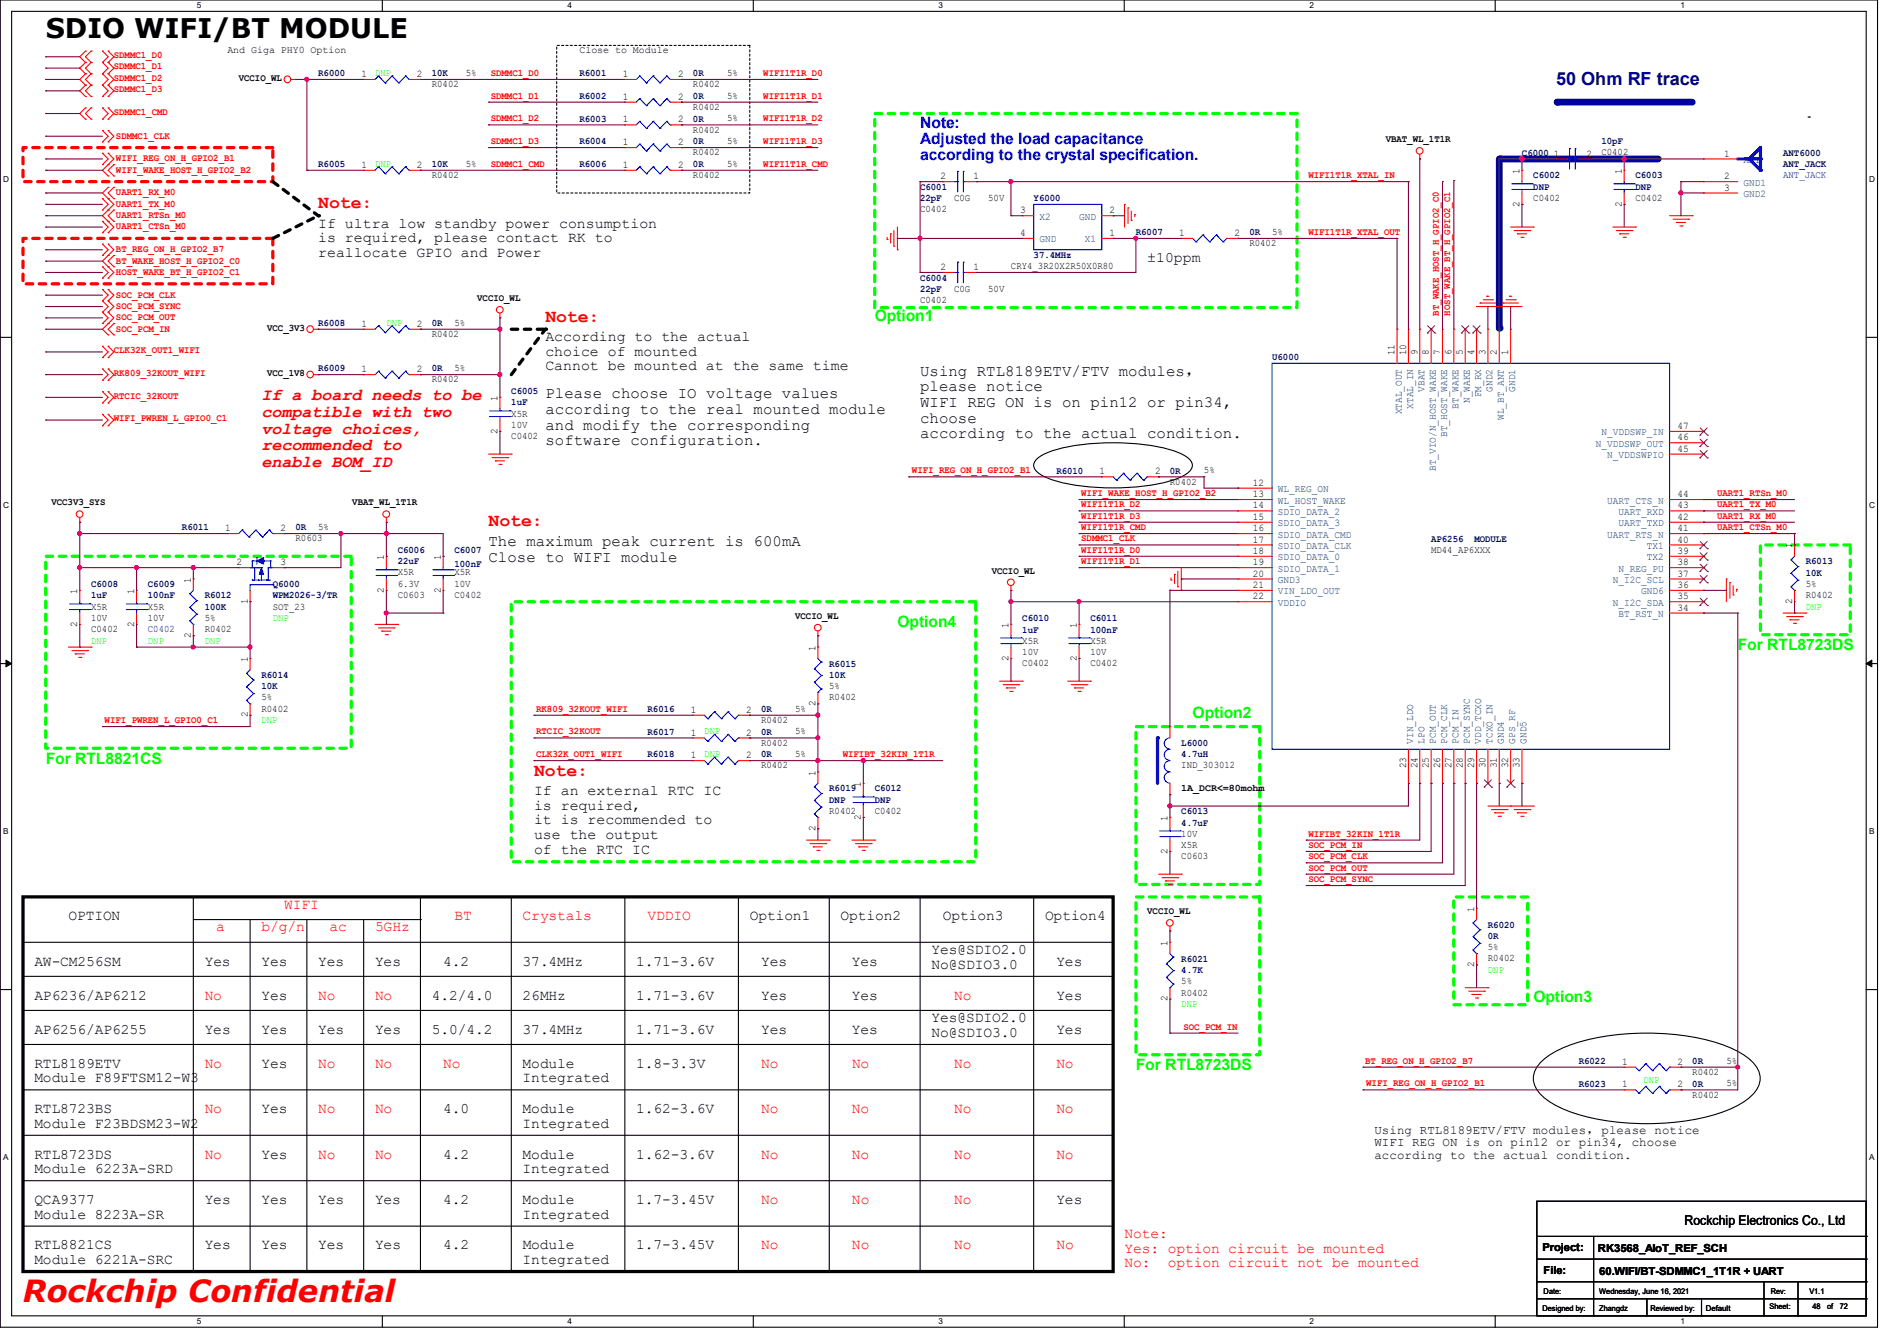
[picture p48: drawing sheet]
<svg xmlns="http://www.w3.org/2000/svg" width="297mm" height="210mm" viewBox="0 0 297 210" stroke-linecap="round" stroke-linejoin="round" font-family="sans-serif">
<defs><g id="words">
<text font-size="4.8" fill="#f00" x="3.6" y="204">Rockchip Confidential</text>
<text font-size="4.2" x="7.2" y="6">SDIO WIFI/BT MODULE</text>
<text font-size="2.8" fill="#000080" x="243.6" y="13.3">50 Ohm RF trace</text>
<g font-size="2.8" fill="#f00">
<text x="49.8" y="32.6">Note:</text>
<text x="85.4" y="50.4">Note:</text>
<text x="76.5" y="82.4">Note:</text>
<text x="83.6" y="121.5">Note:</text>
</g>
<g font-size="2.6" fill="#f00">
<text x="40.9" y="62.7">If a board needs to be</text>
<text x="40.9" y="65.3">compatible with two</text>
<text x="40.9" y="67.9">voltage choices,</text>
<text x="40.9" y="70.5">recommended to</text>
<text x="40.9" y="73.2">enable BOM_ID</text>
</g>
<g font-size="2.5" fill="#00f">
<text x="144.1" y="20">Note:</text>
<text x="144.1" y="22.6">Adjusted the load capacitance</text>
<text x="144.1" y="25.1">according to the crystal specification.</text>
</g>
<g font-size="2.5" fill="#0f0">
<text x="136.9" y="50.2">Option1</text>
<text x="140.5" y="98.3">Option4</text>
<text x="272.1" y="101.8">For RTL8723DS</text>
<text x="186.7" y="112.5">Option2</text>
<text x="7.2" y="119.6">For RTL8821CS</text>
<text x="240.1" y="156.9">Option3</text>
<text x="177.8" y="167.6">For RTL8723DS</text>
</g>
<g font-size="2.5">
<text x="144.1" y="58.8">Using RTL8189ETV/FTV modules，</text>
<text x="85.4" y="62.4">Please choose IO voltage values</text>
<text x="85.4" y="64.9">according to the real mounted module</text>
<text x="144.1" y="61.3">please notice</text>
<text x="144.1" y="63.8">WIFI REG ON is on pin12 or pin34,</text>
<text x="85.4" y="67.3">and modify the corresponding</text>
<text x="85.4" y="69.8">software configuration.</text>
<text x="144.1" y="66.2">choose</text>
<text x="144.1" y="68.7">according to the actual condition.</text>
<text x="76.5" y="85.5">The maximum peak current is 600mA</text>
<text x="76.5" y="88">Close to WIFI module</text>
</g>
<g font-size="2.3">
<text x="49.8" y="35.6">If ultra low standby power consumption</text>
<text x="49.8" y="37.9">is required, please contact RK to</text>
<text x="49.8" y="40.2">reallocate GPIO and Power</text>
<text x="179.6" y="41">±10ppm</text>
<text x="85.4" y="53.4">According to the actual</text>
<text x="85.4" y="55.7">choice of mounted</text>
<text x="85.4" y="58">Cannot be mounted at the same time</text>
<text x="83.6" y="124.5">If an external RTC IC</text>
<text x="83.6" y="126.8">is required,</text>
<text x="83.6" y="129.1">it is recommended to</text>
<text x="83.6" y="131.4">use the output</text>
<text x="83.6" y="133.7">of the RTC IC</text>
<text x="10.7" y="144.1">OPTION</text>
<text x="117.4" y="144.1">Option1</text>
<text x="131.6" y="144.1">Option2</text>
<text x="145.8" y="149.4">Yes@SDIO2.0</text>
<text x="147.6" y="144.1">Option3</text>
<text x="163.6" y="144.1">Option4</text>
<text x="5.4" y="151.2">AW-CM256SM</text>
<text x="32.1" y="151.2">Yes</text>
<text x="40.9" y="151.2">Yes</text>
<text x="49.8" y="151.2">Yes</text>
<text x="58.7" y="151.2">Yes</text>
<text x="69.4" y="151.2">4.2</text>
<text x="81.8" y="151.2">37.4MHz</text>
<text x="99.6" y="151.2">1.71-3.6V</text>
<text x="119.2" y="151.2">Yes</text>
<text x="133.4" y="151.2">Yes</text>
<text x="145.8" y="151.7">No@SDIO3.0</text>
<text x="165.4" y="151.2">Yes</text>
<text x="5.4" y="161.9">AP6256/AP6255</text>
<text x="5.4" y="156.5">AP6236/AP6212</text>
<text x="32" y="161.9">Yes</text>
<text x="40.9" y="156.5">Yes</text>
<text x="40.9" y="161.9">Yes</text>
<text x="49.8" y="161.9">Yes</text>
<text x="58.7" y="161.9">Yes</text>
<text x="67.6" y="156.5">4.2/4.0</text>
<text x="67.6" y="161.9">5.0/4.2</text>
<text x="81.8" y="156.5">26MHz</text>
<text x="81.8" y="161.9">37.4MHz</text>
<text x="99.6" y="156.5">1.71-3.6V</text>
<text x="99.6" y="161.9">1.71-3.6V</text>
<text x="119.2" y="156.5">Yes</text>
<text x="119.2" y="161.9">Yes</text>
<text x="133.4" y="156.5">Yes</text>
<text x="133.4" y="161.9">Yes</text>
<text x="145.8" y="160.1">Yes@SDIO2.0</text>
<text x="165.4" y="156.5">Yes</text>
<text x="165.4" y="161.9">Yes</text>
<text x="5.4" y="167.2">RTL8189ETV</text>
<text x="40.9" y="167.2">Yes</text>
<text x="81.8" y="167.2">Module</text>
<text x="99.6" y="167.2">1.8-3.3V</text>
<text x="145.8" y="162.4">No@SDIO3.0</text>
<text x="5.4" y="169.5">Module F89FTSM12-W3</text>
<text x="81.8" y="169.5">Integrated</text>
<text x="5.4" y="174.3">RTL8723BS</text>
<text x="5.4" y="176.6">Module F23BDSM23-W2</text>
<text x="40.9" y="174.3">Yes</text>
<text x="69.4" y="174.3">4.0</text>
<text x="81.8" y="174.3">Module</text>
<text x="81.8" y="176.6">Integrated</text>
<text x="99.6" y="174.3">1.62-3.6V</text>
<text x="5.4" y="181.4">RTL8723DS</text>
<text x="5.4" y="183.7">Module 6223A-SRD</text>
<text x="40.9" y="181.4">Yes</text>
<text x="69.4" y="181.4">4.2</text>
<text x="81.8" y="181.4">Module</text>
<text x="81.8" y="183.7">Integrated</text>
<text x="99.6" y="181.4">1.62-3.6V</text>
<text x="5.4" y="188.6">QCA9377</text>
<text x="5.4" y="190.8">Module 8223A-SR</text>
<text x="32" y="188.6">Yes</text>
<text x="40.9" y="188.6">Yes</text>
<text x="49.8" y="188.6">Yes</text>
<text x="58.7" y="188.6">Yes</text>
<text x="69.4" y="188.6">4.2</text>
<text x="81.8" y="188.6">Module</text>
<text x="81.8" y="190.8">Integrated</text>
<text x="99.6" y="188.6">1.7-3.45V</text>
<text x="165.4" y="188.6">Yes</text>
<text x="5.4" y="195.7">RTL8821CS</text>
<text x="5.4" y="198">Module 6221A-SRC</text>
<text x="32" y="195.7">Yes</text>
<text x="40.9" y="195.7">Yes</text>
<text x="49.8" y="195.7">Yes</text>
<text x="58.7" y="195.7">Yes</text>
<text x="69.4" y="195.7">4.2</text>
<text x="81.8" y="198">Integrated</text>
<text x="81.8" y="195.7">Module</text>
<text x="99.6" y="195.7">1.7-3.45V</text>
</g>
<g font-size="2.3" fill="#f00">
<text x="44.5" y="142.3">WIFI</text>
<text x="33.8" y="145.9">a</text>
<text x="40.9" y="145.9">b/g/n</text>
<text x="51.6" y="145.9">ac</text>
<text x="58.7" y="145.9">5GHz</text>
<text x="71.2" y="144.1">BT</text>
<text x="81.8" y="144.1">Crystals</text>
<text x="101.4" y="144.1">VDDIO</text>
<text x="32" y="156.5">No</text>
<text x="49.8" y="156.5">No</text>
<text x="58.7" y="156.5">No</text>
<text x="149.4" y="156.5">No</text>
<text x="32" y="167.2">No</text>
<text x="49.8" y="167.2">No</text>
<text x="58.7" y="167.2">No</text>
<text x="69.4" y="167.2">No</text>
<text x="119.2" y="167.2">No</text>
<text x="133.4" y="167.2">No</text>
<text x="149.4" y="167.2">No</text>
<text x="165.4" y="167.2">No</text>
<text x="32" y="174.3">No</text>
<text x="49.8" y="174.3">No</text>
<text x="58.7" y="174.3">No</text>
<text x="119.2" y="174.3">No</text>
<text x="133.4" y="174.3">No</text>
<text x="149.4" y="174.3">No</text>
<text x="165.4" y="174.3">No</text>
<text x="32" y="181.4">No</text>
<text x="49.8" y="181.4">No</text>
<text x="58.7" y="181.4">No</text>
<text x="119.2" y="181.4">No</text>
<text x="133.4" y="181.4">No</text>
<text x="149.4" y="181.4">No</text>
<text x="165.4" y="181.4">No</text>
<text x="119.2" y="188.6">No</text>
<text x="133.4" y="188.6">No</text>
<text x="149.4" y="188.6">No</text>
<text x="119.2" y="195.7">No</text>
<text x="133.4" y="195.7">No</text>
<text x="149.4" y="195.7">No</text>
<text x="165.4" y="195.7">No</text>
<text x="176.1" y="193.9">Note:</text>
<text x="176.1" y="196.2">Yes: option circuit be mounted</text>
<text x="176.1" y="198.5">No:</text>
<text x="182.8" y="198.5">option circuit not be mounted</text>
</g>
<text font-size="2.1" x="263.7" y="191.9">Rockchip Electronics Co., Ltd</text>
<g font-size="1.9">
<text x="215.2" y="177.5">Using RTL8189ETV/FTV modules，please notice</text>
<text x="215.2" y="179.5">WIFI REG ON is on pin12 or pin34, choose</text>
<text x="215.2" y="181.4">according to the actual condition.</text>
</g>
<g font-size="1.7">
<text x="241.5" y="196">Project:</text>
<text x="250.2" y="196.1">RK3568_AIoT_REF_SCH</text>
<text x="241.7" y="199.5">File:</text>
<text x="250.4" y="199.7">60.WIFI/BT-SDMMC1_1T1R + UART</text>
</g>
<g font-size="1.6" fill="#f00">
<text x="17.8" y="9.1">SDMMC1_D0</text>
<text x="17.8" y="10.9">SDMMC1_D1</text>
<text x="76.8" y="11.9">SDMMC1_D0</text>
<text x="119.5" y="11.9">WIFI1T1R_D0</text>
<text x="17.8" y="18">SDMMC1_CMD</text>
<text x="17.8" y="12.7">SDMMC1_D2</text>
<text x="17.8" y="14.4">SDMMC1_D3</text>
<text x="76.8" y="15.5">SDMMC1_D1</text>
<text x="119.5" y="15.5">WIFI1T1R_D1</text>
<text x="18.2" y="21.7">SDMMC1_CLK</text>
<text x="76.8" y="22.6">SDMMC1_D3</text>
<text x="76.8" y="19">SDMMC1_D2</text>
<text x="119.5" y="22.6">WIFI1T1R_D3</text>
<text x="119.5" y="19">WIFI1T1R_D2</text>
<text x="18.2" y="25.3">WIFI_REG_ON_H_GPIO2_B1</text>
<text x="18.2" y="27.1">WIFI_WAKE_HOST_H_GPIO2_B2</text>
<text x="76.8" y="26.1">SDMMC1_CMD</text>
<text x="119.5" y="26.1">WIFI1T1R_CMD</text>
<text x="204.8" y="27.9">WIFI1T1R_XTAL_IN</text>
<text x="18.2" y="30.6">UART1_RX_M0</text>
<text x="18.2" y="32.4">UART1_TX_M0</text>
<text x="18.2" y="34.2">UART1_RTSn_M0</text>
<text x="18.2" y="35.9">UART1_CTSn_M0</text>
<text x="18.2" y="41.3">BT_WAKE_HOST_H_GPIO2_C0</text>
<text x="18.2" y="39.5">BT_REG_ON_H_GPIO2_B7</text>
<text x="204.8" y="36.8">WIFI1T1R_XTAL_OUT</text>
<text x="18.2" y="43.1">HOST_WAKE_BT_H_GPIO2_C1</text>
<text x="18.2" y="46.6">SOC_PCM_CLK</text>
<text x="18.2" y="48.4">SOC_PCM_SYNC</text>
<text x="18.2" y="50.2">SOC_PCM_OUT</text>
<text x="18.2" y="51.9">SOC_PCM_IN</text>
<text x="225.3" y="49.4" transform="rotate(-90 225.3 49.4)">BT_WAKE_HOST_H_GPIO2_C0</text>
<text x="227.1" y="49.4" transform="rotate(-90 227.1 49.4)">HOST_WAKE_BT_H_GPIO2_C1</text>
<text x="17.8" y="58.9">RK809_32KOUT_WIFI</text>
<text x="17.8" y="55.3">CLK32K_OUT1_WIFI</text>
<text x="17.8" y="66">WIFI_PWREN_L_GPIO0_C1</text>
<text x="17.8" y="62.4">RTCIC_32KOUT</text>
<text x="142.8" y="74.1">WIFI_REG_ON_H_GPIO2_B1</text>
<text x="169.3" y="77.7">WIFI_WAKE_HOST_H_GPIO2_B2</text>
<text x="268.9" y="77.7">UART1_RTSn_M0</text>
<text x="169.3" y="79.5">WIFI1T1R_D2</text>
<text x="169.3" y="83">WIFI1T1R_CMD</text>
<text x="169.3" y="81.2">WIFI1T1R_D3</text>
<text x="268.9" y="83">UART1_CTSn_M0</text>
<text x="268.9" y="79.5">UART1_TX_M0</text>
<text x="268.9" y="81.2">UART1_RX_M0</text>
<text x="169.3" y="84.8">SDMMC1_CLK</text>
<text x="169.3" y="88.3">WIFI1T1R_D1</text>
<text x="169.3" y="86.6">WIFI1T1R_D0</text>
<text x="16.4" y="113.2">WIFI_PWREN_L_GPIO0_C1</text>
<text x="83.9" y="111.5">RK809_32KOUT_WIFI</text>
<text x="83.9" y="118.6">CLK32K_OUT1_WIFI</text>
<text x="83.9" y="115">RTCIC_32KOUT</text>
<text x="132" y="118.6">WIFIBT_32KIN_1T1R</text>
<text x="204.8" y="131">WIFIBT_32KIN_1T1R</text>
<text x="204.8" y="132.8">SOC_PCM_IN</text>
<text x="204.8" y="134.6">SOC_PCM_CLK</text>
<text x="204.8" y="136.4">SOC_PCM_OUT</text>
<text x="204.8" y="138.1">SOC_PCM_SYNC</text>
<text x="185.3" y="161.2">SOC_PCM_IN</text>
<text x="213.7" y="166.6">BT_REG_ON_H_GPIO2_B7</text>
<text x="213.9" y="170.1">WIFI_REG_ON_H_GPIO2_B1</text>
</g>
<g font-size="1.6">
<text x="35.6" y="8.3">And Giga PHY0 Option</text>
<text x="72.9" y="11.9">5%</text>
<text x="90.7" y="8.3">Close to Module</text>
<text x="113.8" y="11.9">5%</text>
<text x="37.4" y="12.7">VCCIO_WL</text>
<text x="56.6" y="12.1">1</text>
<text x="65.3" y="12.1">2</text>
<text x="67.6" y="13.7">R0402</text>
<text x="97.5" y="12.1">1</text>
<text x="97.5" y="15.6">1</text>
<text x="106.2" y="12.1">2</text>
<text x="106.2" y="15.6">2</text>
<text x="108.5" y="13.7">R0402</text>
<text x="108.5" y="17.2">R0402</text>
<text x="113.8" y="15.5">5%</text>
<text x="97.5" y="22.7">1</text>
<text x="97.5" y="19.2">1</text>
<text x="106.2" y="22.7">2</text>
<text x="106.2" y="19.2">2</text>
<text x="108.5" y="20.8">R0402</text>
<text x="113.8" y="22.6">5%</text>
<text x="113.8" y="19">5%</text>
<text x="217" y="22.3">VBAT_WL_1T1R</text>
<text x="56.6" y="26.3">1</text>
<text x="65.3" y="26.3">2</text>
<text x="67.6" y="27.9">R0402</text>
<text x="72.9" y="26.1">5%</text>
<text x="97.5" y="26.3">1</text>
<text x="106.2" y="26.3">2</text>
<text x="108.5" y="24.3">R0402</text>
<text x="108.5" y="27.9">R0402</text>
<text x="113.8" y="26.1">5%</text>
<text x="147.3" y="28.1">2</text>
<text x="152.4" y="28.1">1</text>
<text x="237.9" y="27.2" transform="rotate(-90 237.9 27.2)">1</text>
<text x="243.3" y="24.5">1</text>
<text x="248.4" y="24.5">2</text>
<text x="250.7" y="24.3">C0402</text>
<text x="253.9" y="27.2" transform="rotate(-90 253.9 27.2)">1</text>
<text x="270" y="24.5">1</text>
<text x="270" y="28.1">2</text>
<text x="270" y="29.8">3</text>
<text x="144.1" y="33.2">C0402</text>
<text x="149.4" y="31.5">C0G</text>
<text x="154.7" y="31.5">50V</text>
<text x="159.7" y="33.4">3</text>
<text x="173.7" y="33.4">2</text>
<text x="237.9" y="32.3" transform="rotate(-90 237.9 32.3)">2</text>
<text x="240.1" y="31.5">C0402</text>
<text x="253.9" y="32.3" transform="rotate(-90 253.9 32.3)">2</text>
<text x="256.1" y="31.5">C0402</text>
<text x="159.7" y="37">4</text>
<text x="173.7" y="37">1</text>
<text x="184.6" y="37">1</text>
<text x="193.3" y="37">2</text>
<text x="195.6" y="38.6">R0402</text>
<text x="199.2" y="36.8">5%</text>
<text x="74.7" y="47.2">VCCIO_WL</text>
<text x="144.1" y="47.5">C0402</text>
<text x="147.3" y="42.3">2</text>
<text x="149.4" y="45.7">C0G</text>
<text x="152.4" y="42.3">1</text>
<text x="154.7" y="45.7">50V</text>
<text x="158.3" y="42.1">CRY4_3R20X2R50X0R80</text>
<text x="41.8" y="51.8">VCC_3V3</text>
<text x="56.6" y="51.2">1</text>
<text x="65.3" y="51.2">2</text>
<text x="67.6" y="52.8">R0402</text>
<text x="71.2" y="51">5%</text>
<text x="41.8" y="58.9">VCC_1V8</text>
<text x="56.6" y="58.3">1</text>
<text x="65.3" y="58.3">2</text>
<text x="67.6" y="59.9">R0402</text>
<text x="71.2" y="58.1">5%</text>
<text x="218.4" y="55.7" transform="rotate(-90 218.4 55.7)">11</text>
<text x="220.1" y="55.7" transform="rotate(-90 220.1 55.7)">10</text>
<text x="221.9" y="55.7" transform="rotate(-90 221.9 55.7)">9</text>
<text x="223.7" y="55.7" transform="rotate(-90 223.7 55.7)">8</text>
<text x="225.5" y="55.7" transform="rotate(-90 225.5 55.7)">7</text>
<text x="227.2" y="55.7" transform="rotate(-90 227.2 55.7)">6</text>
<text x="229" y="55.7" transform="rotate(-90 229 55.7)">5</text>
<text x="230.8" y="55.7" transform="rotate(-90 230.8 55.7)">4</text>
<text x="232.6" y="55.7" transform="rotate(-90 232.6 55.7)">3</text>
<text x="234.4" y="55.7" transform="rotate(-90 234.4 55.7)">2</text>
<text x="236.1" y="55.7" transform="rotate(-90 236.1 55.7)">1</text>
<text x="77.9" y="62.8" transform="rotate(-90 77.9 62.8)">1</text>
<text x="80.1" y="65.2">X5R</text>
<text x="77.9" y="67.9" transform="rotate(-90 77.9 67.9)">2</text>
<text x="80.1" y="68.8">C0402</text>
<text x="80.1" y="67">10V</text>
<text x="262.6" y="70.7">45</text>
<text x="262.6" y="69">46</text>
<text x="262.6" y="67.2">47</text>
<text x="172.2" y="74.3">1</text>
<text x="180.8" y="74.3">2</text>
<text x="183.2" y="75.9">R0402</text>
<text x="188.5" y="74.1">5%</text>
<text x="196.2" y="77.9">13</text>
<text x="196.2" y="76.1">12</text>
<text x="262.6" y="77.9">44</text>
<text x="8" y="79.2">VCC3V3_SYS</text>
<text x="35.3" y="83.2">1</text>
<text x="43.9" y="83.2">2</text>
<text x="49.8" y="83">5%</text>
<text x="55.2" y="79.2">VBAT_WL_1T1R</text>
<text x="196.2" y="79.6">14</text>
<text x="196.2" y="83.2">16</text>
<text x="196.2" y="81.4">15</text>
<text x="262.6" y="81.4">42</text>
<text x="262.6" y="79.6">43</text>
<text x="262.6" y="83.2">41</text>
<text x="37" y="88.5">2</text>
<text x="43.9" y="88.5">3</text>
<text x="46.3" y="84.8">R0603</text>
<text x="60.1" y="87.7" transform="rotate(-90 60.1 87.7)">1</text>
<text x="69" y="87.7" transform="rotate(-90 69 87.7)">1</text>
<text x="155.3" y="89.8">VCCIO_WL</text>
<text x="196.2" y="86.7">18</text>
<text x="196.2" y="85">17</text>
<text x="196.2" y="88.5">19</text>
<text x="224.1" y="86.6">MD44_AP6XXX</text>
<text x="262.6" y="86.7">39</text>
<text x="262.6" y="88.5">38</text>
<text x="262.6" y="85">40</text>
<text x="280.6" y="85.9" transform="rotate(-90 280.6 85.9)">1</text>
<text x="12.1" y="93" transform="rotate(-90 12.1 93)">1</text>
<text x="14.3" y="95.5">X5R</text>
<text x="21" y="93" transform="rotate(-90 21 93)">1</text>
<text x="23.2" y="95.5">X5R</text>
<text x="29.9" y="91.2" transform="rotate(-90 29.9 91.2)">1</text>
<text x="38.8" y="94.6" transform="rotate(-90 38.8 94.6)">1</text>
<text x="42.7" y="95.5">SOT_23</text>
<text x="60.1" y="92.8" transform="rotate(-90 60.1 92.8)">2</text>
<text x="62.3" y="93.7">C0603</text>
<text x="62.3" y="90.1">X5R</text>
<text x="62.3" y="91.9">6.3V</text>
<text x="69" y="92.8" transform="rotate(-90 69 92.8)">2</text>
<text x="71.2" y="93.7">C0402</text>
<text x="71.2" y="90.1">X5R</text>
<text x="71.2" y="91.9">10V</text>
<text x="196.2" y="93.9">22</text>
<text x="196.2" y="90.3">20</text>
<text x="196.2" y="92.1">21</text>
<text x="262.6" y="90.3">37</text>
<text x="262.6" y="93.9">35</text>
<text x="262.6" y="92.1">36</text>
<text x="262.6" y="95.6">34</text>
<text x="280.6" y="94.6" transform="rotate(-90 280.6 94.6)">2</text>
<text x="282.7" y="93.7">R0402</text>
<text x="282.7" y="91.9">5%</text>
<text x="12.1" y="98.1" transform="rotate(-90 12.1 98.1)">2</text>
<text x="14.3" y="99">C0402</text>
<text x="14.3" y="97.2">10V</text>
<text x="21" y="98.1" transform="rotate(-90 21 98.1)">2</text>
<text x="23.2" y="97.2">10V</text>
<text x="29.9" y="99.9" transform="rotate(-90 29.9 99.9)">2</text>
<text x="32" y="99">R0402</text>
<text x="32" y="97.2">5%</text>
<text x="124.5" y="96.9">VCCIO_WL</text>
<text x="127.7" y="101.9" transform="rotate(-90 127.7 101.9)">1</text>
<text x="157.9" y="98.3" transform="rotate(-90 157.9 98.3)">1</text>
<text x="160.1" y="100.8">X5R</text>
<text x="168.6" y="98.3" transform="rotate(-90 168.6 98.3)">1</text>
<text x="170.7" y="100.8">X5R</text>
<text x="38.8" y="103.7" transform="rotate(-90 38.8 103.7)">1</text>
<text x="129.8" y="107.9">5%</text>
<text x="157.9" y="103.5" transform="rotate(-90 157.9 103.5)">2</text>
<text x="160.1" y="104.3">C0402</text>
<text x="160.1" y="102.6">10V</text>
<text x="168.6" y="103.5" transform="rotate(-90 168.6 103.5)">2</text>
<text x="170.7" y="104.3">C0402</text>
<text x="170.7" y="102.6">10V</text>
<text x="38.8" y="112.4" transform="rotate(-90 38.8 112.4)">2</text>
<text x="40.9" y="111.5">R0402</text>
<text x="40.9" y="109.7">5%</text>
<text x="108.2" y="111.6">1</text>
<text x="116.8" y="111.6">2</text>
<text x="119.2" y="113.2">R0402</text>
<text x="124.5" y="111.5">5%</text>
<text x="127.7" y="110.6" transform="rotate(-90 127.7 110.6)">2</text>
<text x="129.8" y="109.7">R0402</text>
<text x="108.2" y="118.7">1</text>
<text x="108.2" y="115.2">1</text>
<text x="116.8" y="118.7">2</text>
<text x="116.8" y="115.2">2</text>
<text x="119.2" y="116.8">R0402</text>
<text x="124.5" y="118.6">5%</text>
<text x="124.5" y="115">5%</text>
<text x="119.2" y="120.4">R0402</text>
<text x="127.7" y="121.5" transform="rotate(-90 127.7 121.5)">1</text>
<text x="134.8" y="123.2" transform="rotate(-90 134.8 123.2)">1</text>
<text x="184.9" y="120.4">IND_303012</text>
<text x="185" y="124">1A_DCR&lt;=80mohm</text>
<text x="220.1" y="120.4" transform="rotate(-90 220.1 120.4)">23</text>
<text x="221.9" y="120.4" transform="rotate(-90 221.9 120.4)">24</text>
<text x="223.7" y="120.4" transform="rotate(-90 223.7 120.4)">25</text>
<text x="225.5" y="120.4" transform="rotate(-90 225.5 120.4)">26</text>
<text x="227.2" y="120.4" transform="rotate(-90 227.2 120.4)">27</text>
<text x="229" y="120.4" transform="rotate(-90 229 120.4)">28</text>
<text x="230.8" y="120.4" transform="rotate(-90 230.8 120.4)">29</text>
<text x="232.6" y="120.4" transform="rotate(-90 232.6 120.4)">30</text>
<text x="234.4" y="120.4" transform="rotate(-90 234.4 120.4)">31</text>
<text x="236.1" y="120.4" transform="rotate(-90 236.1 120.4)">32</text>
<text x="237.9" y="120.4" transform="rotate(-90 237.9 120.4)">33</text>
<text x="127.7" y="130.1" transform="rotate(-90 127.7 130.1)">2</text>
<text x="129.8" y="127.5">R0402</text>
<text x="134.8" y="128.4" transform="rotate(-90 134.8 128.4)">2</text>
<text x="136.9" y="127.5">C0402</text>
<text x="182.8" y="128.6" transform="rotate(-90 182.8 128.6)">1</text>
<text x="184.9" y="131">10V</text>
<text x="182.8" y="133.7" transform="rotate(-90 182.8 133.7)">2</text>
<text x="184.9" y="134.6">C0603</text>
<text x="184.9" y="132.8">X5R</text>
<text x="179.6" y="143.2">VCCIO_WL</text>
<text x="230.8" y="142.8" transform="rotate(-90 230.8 142.8)">1</text>
<text x="182.8" y="148.1" transform="rotate(-90 182.8 148.1)">1</text>
<text x="233" y="148.8">5%</text>
<text x="184.9" y="155.9">R0402</text>
<text x="184.9" y="154.1">5%</text>
<text x="230.8" y="151.5" transform="rotate(-90 230.8 151.5)">2</text>
<text x="233" y="150.6">R0402</text>
<text x="182.8" y="156.8" transform="rotate(-90 182.8 156.8)">2</text>
<text x="254" y="166.8">1</text>
<text x="262.6" y="166.8">2</text>
<text x="270.3" y="166.6">5%</text>
<text x="254" y="170.3">1</text>
<text x="262.6" y="170.3">2</text>
<text x="265" y="168.4">R0402</text>
<text x="265" y="171.9">R0402</text>
<text x="270.3" y="170.1">5%</text>
</g>
<g font-size="1.6" fill="#000080">
<text x="49.8" y="11.9">R6000</text>
<text x="67.6" y="11.9">10K</text>
<text x="90.7" y="11.9">R6001</text>
<text x="108.5" y="11.9">0R</text>
<text x="90.7" y="15.5">R6002</text>
<text x="108.5" y="15.5">0R</text>
<text x="90.7" y="22.6">R6004</text>
<text x="90.7" y="19">R6003</text>
<text x="108.5" y="22.6">0R</text>
<text x="108.5" y="19">0R</text>
<text x="250.7" y="22.6">10pF</text>
<text x="49.8" y="26.2">R6005</text>
<text x="67.6" y="26.2">10K</text>
<text x="90.7" y="26.2">R6006</text>
<text x="108.5" y="26.2">0R</text>
<text x="144.1" y="29.7">C6001</text>
<text x="238.3" y="24.4">C6000</text>
<text x="240.1" y="27.9">C6002</text>
<text x="240.1" y="29.7">DNP</text>
<text x="256.1" y="27.9">C6003</text>
<text x="256.1" y="29.7">DNP</text>
<text x="279.2" y="24.4">ANT6000</text>
<text x="279.2" y="26.2">ANT_JACK</text>
<text x="279.2" y="27.9">ANT_JACK</text>
<text x="144.1" y="31.5">22pF</text>
<text x="161.8" y="31.5">Y6000</text>
<text x="161.8" y="40.4">37.4MHz</text>
<text x="177.8" y="36.8">R6007</text>
<text x="195.6" y="36.8">0R</text>
<text x="144.1" y="43.9">C6004</text>
<text x="144.1" y="45.7">22pF</text>
<text x="49.8" y="51.1">R6008</text>
<text x="67.6" y="51.1">0R</text>
<text x="49.8" y="58.2">R6009</text>
<text x="67.6" y="58.2">0R</text>
<text x="199.2" y="56.4">U6000</text>
<text x="80.1" y="61.7">C6005</text>
<text x="80.1" y="63.5">1uF</text>
<text x="165.4" y="74.2">R6010</text>
<text x="183.2" y="74.2">0R</text>
<text x="28.5" y="83.1">R6011</text>
<text x="46.3" y="83.1">0R</text>
<text x="62.3" y="86.6">C6006</text>
<text x="62.3" y="88.4">22uF</text>
<text x="71.2" y="86.6">C6007</text>
<text x="71.2" y="88.7">100nF</text>
<text x="224.1" y="84.8">AP6256</text>
<text x="230.8" y="84.8">MODULE</text>
<text x="282.7" y="88.4">R6013</text>
<text x="14.3" y="91.9">C6008</text>
<text x="14.3" y="93.7">1uF</text>
<text x="23.2" y="91.9">C6009</text>
<text x="23.2" y="93.7">100nF</text>
<text x="32" y="93.7">R6012</text>
<text x="32" y="95.5">100K</text>
<text x="42.7" y="91.9">Q6000</text>
<text x="42.7" y="93.7">WPM2026-3/TR</text>
<text x="282.7" y="90.2">10K</text>
<text x="23.2" y="99">C0402</text>
<text x="160.1" y="97.3">C6010</text>
<text x="160.1" y="99.1">1uF</text>
<text x="170.7" y="97.3">C6011</text>
<text x="170.7" y="99.1">100nF</text>
<text x="40.9" y="106.2">R6014</text>
<text x="40.9" y="107.9">10K</text>
<text x="129.8" y="104.4">R6015</text>
<text x="129.8" y="106.2">10K</text>
<text x="101.4" y="111.5">R6016</text>
<text x="119.2" y="111.5">0R</text>
<text x="101.4" y="118.6">R6018</text>
<text x="101.4" y="115.1">R6017</text>
<text x="119.2" y="118.6">0R</text>
<text x="119.2" y="115.1">0R</text>
<text x="184.9" y="116.8">L6000</text>
<text x="184.9" y="118.6">4.7uH</text>
<text x="129.8" y="123.9">R6019</text>
<text x="129.8" y="125.7">DNP</text>
<text x="136.9" y="123.9">C6012</text>
<text x="136.9" y="125.7">DNP</text>
<text x="184.9" y="127.5">C6013</text>
<text x="184.9" y="129.3">4.7uF</text>
<text x="233" y="145.3">R6020</text>
<text x="233" y="147.1">0R</text>
<text x="184.9" y="150.6">R6021</text>
<text x="184.9" y="152.4">4.7K</text>
<text x="247.2" y="166.6">R6022</text>
<text x="265" y="166.6">0R</text>
<text x="247.2" y="170.2">R6023</text>
<text x="265" y="170.2">0R</text>
</g>
<g font-size="1.6" fill="#0f0">
<text x="58.7" y="11.9">DNP</text>
<text x="58.7" y="26.1">DNP</text>
<text x="60.5" y="51">DNP</text>
<text x="282.7" y="95.5">DNP</text>
<text x="14.3" y="100.8">DNP</text>
<text x="23.2" y="100.8">DNP</text>
<text x="32" y="100.8">DNP</text>
<text x="42.7" y="97.2">DNP</text>
<text x="40.9" y="113.2">DNP</text>
<text x="110.3" y="118.6">DNP</text>
<text x="110.3" y="115">DNP</text>
<text x="233" y="152.4">DNP</text>
<text x="184.9" y="157.7">DNP</text>
<text x="257.3" y="169.6">DNP</text>
</g>
<g font-size="1.6" fill="#004080">
<text x="273" y="25.5">ANT</text>
<text x="273" y="29.1">GND1</text>
<text x="162.7" y="34.4">X2</text>
<text x="169" y="34.4">GND</text>
<text x="273" y="30.9">GND2</text>
<text x="162.7" y="38">GND</text>
<text x="169.8" y="38">X1</text>
<text x="219.5" y="64.9" transform="rotate(-90 219.5 64.9)">XTAL_OUT</text>
<text x="221.2" y="64" transform="rotate(-90 221.2 64)">XTAL_IN</text>
<text x="223" y="61.3" transform="rotate(-90 223 61.3)">VBAT</text>
<text x="228.3" y="64" transform="rotate(-90 228.3 64)">BT_WAKE</text>
<text x="230.1" y="63.1" transform="rotate(-90 230.1 63.1)">N_WAKE</text>
<text x="231.9" y="62.2" transform="rotate(-90 231.9 62.2)">FM_RX</text>
<text x="233.7" y="61.3" transform="rotate(-90 233.7 61.3)">GND2</text>
<text x="235.5" y="65.8" transform="rotate(-90 235.5 65.8)">WL_BT_ANT</text>
<text x="237.2" y="61.3" transform="rotate(-90 237.2 61.3)">GND1</text>
<text x="226.6" y="68.5" transform="rotate(-90 226.6 68.5)">BT_HOST_WAKE</text>
<text x="249.9" y="70">N_VDDSWP_OUT</text>
<text x="250.7" y="68.2">N_VDDSWP_IN</text>
<text x="251.6" y="71.8">N_VDDSWPIO</text>
<text x="200.1" y="77.1">WL_REG_ON</text>
<text x="224.8" y="73.8" transform="rotate(-90 224.8 73.8)">BT_VIO/N_HOST_WAKE</text>
<text x="200.1" y="78.9">WL_HOST_WAKE</text>
<text x="200.1" y="80.6">SDIO_DATA_2</text>
<text x="200.1" y="82.4">SDIO_DATA_3</text>
<text x="251.6" y="78.9">UART_CTS_N</text>
<text x="253.4" y="82.4">UART_TXD</text>
<text x="253.4" y="80.6">UART_RXD</text>
<text x="200.1" y="87.8">SDIO_DATA_0</text>
<text x="200.1" y="86">SDIO_DATA_CLK</text>
<text x="200.1" y="84.2">SDIO_DATA_CMD</text>
<text x="200.1" y="89.5">SDIO_DATA_1</text>
<text x="251.6" y="84.2">UART_RTS_N</text>
<text x="253.4" y="89.5">N_REG_PU</text>
<text x="257.9" y="87.8">TX2</text>
<text x="257.9" y="86">TX1</text>
<text x="200.1" y="94.9">VDDIO</text>
<text x="200.1" y="91.3">GND3</text>
<text x="200.1" y="93.1">VIN_LDO_OUT</text>
<text x="252.5" y="91.3">N_I2C_SCL</text>
<text x="252.5" y="94.9">N_I2C_SDA</text>
<text x="257" y="93.1">GND6</text>
<text x="253.4" y="96.6">BT_RST_N</text>
<text x="221.2" y="116.5" transform="rotate(-90 221.2 116.5)">VIN_LDO</text>
<text x="223" y="116.5" transform="rotate(-90 223 116.5)">LPO</text>
<text x="224.8" y="116.5" transform="rotate(-90 224.8 116.5)">PCM_OUT</text>
<text x="226.6" y="116.5" transform="rotate(-90 226.6 116.5)">PCM_CLK</text>
<text x="228.3" y="116.5" transform="rotate(-90 228.3 116.5)">PCM_IN</text>
<text x="230.1" y="116.5" transform="rotate(-90 230.1 116.5)">PCM_SYNC</text>
<text x="231.9" y="116.5" transform="rotate(-90 231.9 116.5)">VDD_TCXO</text>
<text x="233.7" y="116.5" transform="rotate(-90 233.7 116.5)">TCXO_IN</text>
<text x="235.5" y="116.5" transform="rotate(-90 235.5 116.5)">GND4</text>
<text x="237.2" y="116.5" transform="rotate(-90 237.2 116.5)">GPS_RF</text>
<text x="239" y="116.5" transform="rotate(-90 239 116.5)">GND5</text>
</g>
<g font-size="1.3">
<text x="30.8" y="1.3">5</text>
<text x="88.9" y="1.3">4</text>
<text x="146.9" y="1.3">3</text>
<text x="205" y="1.3">2</text>
<text x="263.1" y="1.3">1</text>
<text x=".5" y="28.4">D</text>
<text x="292.7" y="28.4">D</text>
<text x=".5" y="79.5">C</text>
<text x="292.7" y="79.5">C</text>
<text x=".5" y="130.6">B</text>
<text x="292.7" y="130.6">B</text>
<text x=".5" y="181.7">A</text>
<text x="292.7" y="181.7">A</text>
<text x="30.8" y="207.4">5</text>
<text x="88.9" y="207.4">4</text>
<text x="146.9" y="207.4">3</text>
<text x="205" y="207.4">2</text>
<text x="263.1" y="207.4">1</text>
</g>
<g font-size="1.2">
<text x="241.7" y="202.6">Date:</text>
<text x="250.4" y="202.6">Wednesday, June 16, 2021</text>
<text x="277.2" y="202.6">Rev:</text>
<text x="283.3" y="202.6">V1.1</text>
<text x="241.5" y="205.3">Designed by:</text>
<text x="250.4" y="205.3">Zhangdz</text>
<text x="258.4" y="205.3">Reviewed by:</text>
<text x="267.1" y="205.3">Default</text>
<text x="277.1" y="205.1">Sheet:</text>
<text x="283.8" y="205.1">48</text>
<text x="286.1" y="205.1">of</text>
<text x="288.1" y="205.1">72</text>
</g>
</g></defs>
<path d="M0 0h294v207.9h-294zM1.8 1.8h290.4v204.3h-290.4z" fill="none" stroke="#000" stroke-width=".17"/>
<g fill="#fff">
<path d="M30.8 .2h.7v1.4h-.7z"/>
<path d="M30.8 206.2h.7v1.4h-.7z"/>
</g>
<path d="M59.9 0v1.8M59.9 206.1v1.8" fill="none" stroke="#000" stroke-width=".17"/>
<g fill="#fff">
<path d="M88.9 .2h.6v1.4h-.6z"/>
<path d="M88.9 206.2h.6v1.4h-.6z"/>
</g>
<path d="M117.9 0v1.8M117.9 206.1v1.8" fill="none" stroke="#000" stroke-width=".17"/>
<g fill="#fff">
<path d="M146.9 .2h.7v1.4h-.7z"/>
<path d="M146.9 206.2h.7v1.4h-.7z"/>
</g>
<path d="M176 0v1.8M176 206.1v1.8" fill="none" stroke="#000" stroke-width=".17"/>
<g fill="#fff">
<path d="M205 .2h.7v1.4h-.7z"/>
<path d="M205 206.2h.7v1.4h-.7z"/>
</g>
<path d="M234.1 0v1.8M234.1 206.1v1.8" fill="none" stroke="#000" stroke-width=".17"/>
<g fill="#fff">
<path d="M263.1 .2h.7v1.4h-.7z"/>
<path d="M263.1 206.2h.7v1.4h-.7z"/>
<path d="M.5 27.3h.9v1.4h-.9z"/>
<path d="M292.7 27.3h.8v1.4h-.8z"/>
<path d="M.5 78.4h.9v1.4h-.9z"/>
<path d="M292.7 78.4h.8v1.4h-.8z"/>
</g>
<path d="M0 52.8h1.8M292.2 52.8h1.8" fill="none" stroke="#000" stroke-width=".17"/>
<g fill="#fff">
<path d="M.5 129.5h.8v1.4h-.8z"/>
<path d="M292.7 129.5h.8v1.4h-.8z"/>
</g>
<path d="M0 103.9h1.8M292.2 103.9h1.8" fill="none" stroke="#000" stroke-width=".17"/>
<path d="M.9 103.4l.9 .5-.9 .5zM292.2 103.9l.9-.5v1z" fill="#000" stroke="#000" stroke-width=".16"/>
<g fill="#fff">
<path d="M.5 180.5h.8v1.4h-.8z"/>
<path d="M292.7 180.5h.8v1.4h-.8z"/>
</g>
<path d="M162.3 71.9a11.3 11.3 0 0 1 5.7-2.1 37 37 0 0 1 16.1 .9 4.3 4.3 0 0 1 2.5 1.7 1.47 1.47 0 0 1-.9 1.9 16.5 16.5 0 0 1-6.6 1.8 35.7 35.7 0 0 1-14.7-1.1 4.3 4.3 0 0 1-2.4-1.6l-.2-.5 .2-.5zM0 155h1.8M292.2 155h1.8M241.7 166a18.4 18.4 0 0 1 8.8-3.6 40.4 40.4 0 0 1 19.2 1.2 9.9 9.9 0 0 1 5.5 3.8 3.4 3.4 0 0 1-1.2 4.4 18.4 18.4 0 0 1-8.8 3.5 40.4 40.4 0 0 1-19.3-1.1 9.9 9.9 0 0 1-5.4-3.8 3.4 3.4 0 0 1 1.2-4.4z" fill="none" stroke="#000" stroke-width=".17"/>
<path d="M227.6 140.5h11.6v16.9h-11.6z" fill="none" stroke="#0f0" stroke-width=".51" stroke-dasharray="1 1"/>
<path d="M243.8 16h21.2" fill="none" stroke="#0000a0" stroke-width="1.1"/>
<circle cx="243.8" cy="16" r=".53" fill="#0000a0"/>
<path d="M283.1 18.3h.2M283.3 18.3h.1" fill="none" stroke="#000" stroke-width=".17"/>
<path d="M136.9 17.8h66.2v30.4h-66.2zM177.8 113.8h19.4v24.7h-19.4z" fill="none" stroke="#0f0" stroke-width=".51" stroke-dasharray="1 1"/>
<path d="M234.9 24.9h24.7" fill="none" stroke="#0000a0" stroke-width="1.1"/>
<circle cx="234.9" cy="24.9" r=".53" fill="#0000a0"/>
<path d="M234.7 24.9v26.5" fill="none" stroke="#0000a0" stroke-width="1.1"/>
<circle cx="234.7" cy="51.4" r=".53" fill="#0000a0"/>
<path d="M7.2 87.1h47.8v30.1h-47.8zM80.1 94.2h72.7v40.8h-72.7zM275.6 85.3h14.1v14.1h-14.1zM177.8 140.5h19.4v24.7h-19.4z" fill="none" stroke="#0f0" stroke-width=".51" stroke-dasharray="1 1"/>
<g fill="none" stroke="#000" stroke-width=".17">
<path d="M3.6 147.6h.1M3.6 158.2h.1M3.6 152.9h.1M3.6 147.6h170.7M3.6 158.2h170.7M3.6 152.9h170.7M30.3 144h35.5M30.3 140.5v58.6M39.2 144v55.1M48 144v55.1M56.9 144v55.1M65.8 144h.1"/>
<path d="M65.8 140.5v58.6M80.1 140.5v58.6M97.8 140.5v58.6M115.6 140.5v58.6M129.8 140.5v58.6M144.1 140.5v58.6M161.8 140.5v58.6M3.6 163.6h.1M3.6 170.7h.1M3.6 177.8h.1M3.6 163.6h170.7M3.6 170.7h170.7"/>
<path d="M3.6 177.8h170.7M3.6 192h.1M3.6 184.9h.1M3.6 192h170.7M3.6 184.9h170.7M30.3 199.1h.1M39.2 199.1h.1M48 199.1h.1M56.9 199.1h.1M65.8 199.1h.1M80.1 199.1h.1M97.8 199.1h.1"/>
<path d="M115.6 199.1h.1M129.8 199.1h.1M144.1 199.1h.1M161.8 199.1h.1M240.6 188.1h51.6v18h-51.6zM240.6 193.6h51.6M240.6 197.2h51.6M249.5 193.6v12.5M292.2 193.6h.1M292.2 197.2h.1M240.6 200.7h51.6M240.6 203.4h51.6"/>
<path d="M249.5 206.1h.1M257.9 206.1h.1M257.9 203.4v2.7M266.4 206.1h.1M266.4 203.4v2.7M276.2 206.1h.1M276.2 200.7v5.4M281.5 206.1h.1M281.5 200.7v5.4M292.2 200.7h.1M292.2 203.4h.1"/>
</g>
<path d="M3.6 140.5h170.7v58.6h-170.7z" fill="none" stroke="#000" stroke-width=".51"/>
<path d="M42.7 37.3l7.1-3.5M42.7 28.4l7.1 5.4M80.1 58.7l5.3-7.1M80.1 51.6h5.3" fill="none" stroke="#000" stroke-width=".51" stroke-dasharray="1 1"/>
<g fill="#000" stroke-dasharray="1 1">
<circle cx="49.8" cy="33.8" r=".25"/>
<circle cx="85.4" cy="51.6" r=".25"/>
</g>
<path d="M3.6 23.1h39.1v5.3h-39.1zM3.6 37.3h39.1v7.1h-39.1z" fill="none" stroke="#f00" stroke-width=".51" stroke-dasharray="1 1"/>
<path d="M87.2 7.1h30.2v23.1h-30.2z" fill="none" stroke="#000" stroke-width=".17" stroke-dasharray=".3 .3"/>
<g fill="none" stroke="#f00" stroke-width=".17">
<path d="M13.4 16.9h.1M13.4 18.7h.1M13.4 8h.1M13.4 9.8h.1M13.4 11.6h.1M13.4 13.3h.1M13.4 15.1h.1M13.4 16.9l-.9 .9 .9 .9M13.4 11.6l-.9 .8 .9 .9M13.4 8l-.9 .9 .9 .9M13.4 13.3l-.9 .9 .9 .9M13.4 9.8l-.9 .9 .9 .9"/>
<path d="M14.3 18.7h.1M14.3 16.9h.1M14.3 9.8h.1M14.3 8h.1M14.3 11.6h.1M14.3 13.3h.1M14.3 15.1h.1M14.3 16.9l-.9 .9 .9 .9M14.3 13.3l-.9 .9 .9 .9M14.3 8l-.9 .9 .9 .9M14.3 11.6l-.9 .8 .9 .9M14.3 9.8l-.9 .9 .9 .9"/>
<path d="M16 18.7h.1M16 16.9h.1M16 9.8h.1M16 8h.1M16 11.6h.1M16 13.3h.1M16 15.1h.1M16 13.3l.9 .9-.9 .9M16 16.9l.9 .9-.9 .9M16 11.6l.9 .8-.9 .9M16 8l.9 .9-.9 .9M16 9.8l.9 .9-.9 .9"/>
<path d="M16.9 18.7h.1M16.9 16.9h.1M16.9 9.8h.1M16.9 8h.1M16.9 11.6h.1M16.9 13.3h.1M16.9 15.1h.1M16.9 11.6l.9 .8-.9 .9M16.9 16.9l.9 .9-.9 .9M16.9 13.3l.9 .9-.9 .9M16.9 8l.9 .9-.9 .9M16.9 9.8l.9 .9-.9 .9"/>
<path d="M45.6 12.4h.7M46.3 12.4h.1M56.9 12.4h.1M56.9 12.4h1.8M64.1 12.4h1.7M65.8 12.4h.1M97.8 12.4h.1M97.8 12.4h1.8M104.9 12.4h1.8M106.7 12.4h.1M16 25.8h.1M16 24h.1"/>
<path d="M16 32.9h.1M16 31.1h.1M16 36.4h.1M16 34.7h.1M16 38.2h.1M16 22.2h.1M16 20.4h.1M16 20.4l.9 .9-.9 .9M16 24l.9 .9-.9 .9M16 31.1l.9 .9-.9 .9M16 34.7l.9 .9-.9 .8M16 38.2l.9 .9-.9 .9"/>
<path d="M16.9 25.8h.1M16.9 24h.1M16.9 29.3h.1M16.9 31.1h.1M16.9 32.9h.1M16.9 34.7h.1M16.9 36.4h.1M16.9 38.2h.1M16.9 22.2h.1M16.9 20.4h.1M16.9 27.6h.1M16.9 24l.9 .9-1.8 1.8 .9 .9"/>
<path d="M16.9 29.3l-.9 .9 1.8 1.8-1.8 1.8 1.8 1.8-.9 .8M16.9 38.2l.9 .9-1.8 1.8 1.8 1.8-.9 .9M16.9 20.4l.9 .9-.9 .9M17.8 31.1h.1M17.8 29.3h.1M17.8 34.7h.1M17.8 32.9h.1M17.8 27.6h.1M17.8 25.8h.1M17.8 29.3l-.9 .9 .9 .9M17.8 32.9l-.9 .9 .9 .9M17.8 25.8l-.9 .9 .9 .9"/>
<path d="M97.8 23.1h.1M97.8 23.1h1.8M104.9 23.1h1.8M106.7 23.1h.1M138.9 37.5h.1M138.9 37.2v.3M139.4 36.6h.1M139.4 36.6v1.5M140 38.6h.1M140 36.1v2.5M140.5 39.1h.1M140.5 35.6v3.5"/>
<path d="M176.1 32h.1M176.1 32v3.6M176.6 32.6h.1M176.6 32.6v2.4M177.1 34.5h.1M177.1 33.1v1.4M177.7 33.6h.1M177.7 33.6v.4M222.3 24.9h.1M222.3 24.2v.7M236.5 35.6h3.6M237.1 36.1h2.4"/>
<path d="M237.6 36.6h.1M237.6 36.6h1.4M238.1 37.2h.4M238.5 37.2h.1M239.5 36.1h.1M240.1 35.6h.1M252.5 35.6h3.6M253.1 36.1h2.4M253.6 36.6h.1M253.6 36.6h1.4M254.1 37.2h.4M254.3 26.7h.1"/>
<path d="M254.3 32h.1M254.3 26.7v1.7M254.3 30.2v1.8M254.5 37.2h.1M255.5 36.1h.1M256.1 35.6h.1M261.4 33.8h3.6M262 34.3h2.4M262.5 34.8h.1M262.5 34.8h1.4M263 35.4h.4M263.4 35.4h.1"/>
<path d="M264.4 34.3h.1M265 33.8h.1M16 59.6h.1M16 57.8h.1M16 56h.1M16 54.2h.1M16 40h.1M16 43.6h.1M16 41.8h.1M16 48.9h.1M16 47.1h.1M16 50.7h.1"/>
<path d="M16 45.3h.1M16 57.8l.9 .9-.9 .9M16 54.2l.9 .9-.9 .9M16 41.8l.9 .9-.9 .9M16 47.1l.9 .9-.9 .9M16 48.9l.9 .9-.9 .9M16 45.3l.9 .9-.9 .9M16.9 59.6h.1M16.9 57.8h.1M16.9 56h.1M16.9 54.2h.1M16.9 40h.1"/>
<path d="M16.9 41.8h.1M16.9 43.6h.1M16.9 48.9h.1M16.9 47.1h.1M16.9 50.7h.1M16.9 45.3h.1M16.9 52.5h.1M16.9 57.8l.9 .9-.9 .9M16.9 54.2l.9 .9-.9 .9M16.9 47.1l.9 .9-.9 .9M16.9 48.9l.9 .9-1.8 1.8 .9 .9M16.9 45.3l.9 .9-.9 .9"/>
<path d="M17.8 41.8h.1M17.8 40h.1M17.8 52.5h.1M17.8 50.7h.1M17.8 40l-.9 .9 .9 .9M17.8 50.7l-.9 .9 .9 .9M49.1 58.7h.7M49.1 51.6h.7M49.8 58.7h.1M49.8 51.6h.1M56.9 51.6h.1M56.9 51.6h1.8"/>
<path d="M64.1 51.6h1.7M65.8 51.6h.1M78.3 49.8h.1M78.3 49.1v.7M147.6 42.7h.1M147.6 42.7h1.8M151.2 42.7h1.8M153 42.7h.1M218.7 51.6h.1M218.7 51.6v5.3M220.5 51.6h.1M220.5 51.6v5.3"/>
<path d="M222.3 51.6h.1M222.3 51.6v5.3M224.1 51.6h.1M224.1 51.6v5.3M225.8 51.6h.1M225.8 51.6v5.3M227.6 51.6h.1M227.6 51.6v5.3M229.4 51.6h.1M229.4 51.6v5.3M231.2 48h.1M231.2 51.6h.1"/>
<path d="M231.2 48h7.1M231.2 51.6v5.3M231.7 47.5h.1M231.7 47.5h2.5M232.2 46.9h1.5M232.8 46.4h.1M232.8 46.4h.3M233 51.6h.1M233 51.6v5.3M233.7 46.9h.1M234.7 48h.1M234.7 51.6h.1"/>
<path d="M234.7 51.6v5.3M235.3 47.5h.1M235.3 47.5h2.4M235.8 46.9h1.4M236.3 46.4h.1M236.3 46.4h.4M236.5 51.6h.1M236.5 51.6v5.3M237.2 46.9h.1M16 66.7h.1M16 64.9h.1M16 63.1h.1"/>
<path d="M16 61.3h.1M16 64.9l.9 .9-.9 .9M16 61.3l.9 .9-.9 .9M16.9 66.7h.1M16.9 64.9h.1M16.9 63.1h.1M16.9 61.3h.1M16.9 64.9l.9 .9-.9 .9M16.9 61.3l.9 .9-.9 .9M76.5 71.1h3.6M77 71.7h2.5M77.6 72.2h.1"/>
<path d="M77.6 72.2h1.4M78.1 72.7h.3M78.4 72.7h.1M79.5 71.7h.1M80.1 71.1h.1M172.5 74.7h.1M172.5 74.7h1.8M179.6 74.7h1.8M181.4 74.7h.1M193.8 78.2h.1M193.8 76.5h.1M193.8 78.2h5.4"/>
<path d="M193.8 76.5h5.4M261.4 71.1h5.3M261.4 78.2h5.3M261.4 69.3h5.3M261.4 67.6h5.3M266.7 78.2h.1M266.7 71.1h.1M266.7 69.3h.1M266.7 67.6h.1M12.5 81.8h.1M12.5 81.1v.7M35.6 83.6h.1"/>
<path d="M35.6 83.6h1.8M42.7 83.6h1.8M44.5 83.6h.1M58.7 97.8h3.6M59.3 98.3h2.4M59.8 98.8h.1M59.8 98.8h1.4M60.3 99.4h.4M60.5 81.8h.1M60.5 87.1h.1M60.5 92.5h.1M60.5 81.1v.7"/>
<path d="M60.5 87.1v1.8M60.5 90.7v1.8M60.7 99.4h.1M61.7 98.3h.1M62.3 97.8h.1M128.1 99.6h.1M128.1 98.8v.8M158.3 92.5h.1M158.3 91.7v.8M169 97.8h.1M169 97.8v1.8M183.3 90.8h.1"/>
<path d="M183.3 90.5v.3M183.9 90h.1M183.9 90v1.4M184.4 91.9h.1M184.4 89.5v2.4M185 92.5h.1M185 88.9v3.6M193.8 94.2h.1M193.8 80h.1M193.8 87.1h.1M193.8 85.3h.1M193.8 83.6h.1"/>
<path d="M193.8 88.9h.1M193.8 81.8h.1M193.8 90.7h.1M193.8 92.5h.1M193.8 83.6h5.4M193.8 90.7h5.4M193.8 94.2h5.4M193.8 87.1h5.4M193.8 88.9h5.4M193.8 92.5h5.4M193.8 85.3h5.4M193.8 80h5.4"/>
<path d="M193.8 81.8h5.4M261.4 96h5.3M261.4 83.6h5.3M261.4 90.7h5.3M261.4 94.2h5.3M261.4 87.1h5.3M261.4 88.9h5.3M261.4 92.5h5.3M261.4 85.3h5.3M261.4 80h5.3M261.4 81.8h5.3M266.7 90.7h.1"/>
<path d="M266.7 94.2h.1M266.7 87.1h.1M266.7 88.9h.1M266.7 92.5h.1M266.7 85.3h.1M266.7 96h.1M266.7 81.8h.1M266.7 80h.1M266.7 83.6h.1M270.3 90.7h.1M270.3 90.7v3.5M270.8 91.2h.1"/>
<path d="M270.8 91.2v2.5M271.4 93.2h.1M271.4 91.7v1.5M271.9 92.3h.1M271.9 92.3v.3M279.2 96h3.5M279.7 96.6h2.5M280.2 97.1h.1M280.2 97.1h1.5M280.8 97.6h.3M281 85.3h.1M281 94.2h.1"/>
<path d="M281 85.3v1.8M281 92.5v1.7M281.1 97.6h.1M282.2 96.6h.1M282.7 96h.1M10.7 101.3h3.6M11.3 101.9h2.4M11.8 102.4h.1M11.8 102.4h1.4M12.3 103h.4M12.7 103h.1M13.7 101.9h.1"/>
<path d="M14.3 101.3h.1M39.2 103.1h.1M39.2 112h.1M39.2 103.1v1.8M39.2 110.2v1.8M156.5 106.7h3.6M157.1 107.2h2.4M157.6 107.7h.1M157.6 107.7h1.4M158.1 108.3h.4M158.5 108.3h.1M159.5 107.2h.1"/>
<path d="M160.1 106.7h.1M167.2 106.7h3.5M167.7 107.2h2.5M168.2 107.7h.1M168.2 107.7h1.5M168.8 108.3h.3M169 103.1h.1M169 101.3v1.8M169.1 108.3h.1M170.2 107.2h.1M170.7 106.7h.1M220.5 117.3v5.4"/>
<path d="M222.3 117.3v5.4M224.1 117.3v5.4M225.8 117.3v5.4M227.6 117.3v5.4M229.4 117.3v5.4M231.2 117.3v5.4M233 117.3v5.4M234.7 117.3v5.4M236.5 117.3v5.4M238.3 117.3v5.4M126.3 131.6h3.5M126.8 132.1h2.5"/>
<path d="M127.3 132.6h.1M127.3 132.6h1.5M127.9 133.2h.3M128.2 133.2h.1M129.3 132.1h.1M129.8 131.6h.1M133.4 131.6h3.5M133.9 132.1h2.5M134.5 132.6h.1M134.5 132.6h1.4M135 133.2h.3M135.2 122.7h.1"/>
<path d="M135.2 128h.1M135.2 122.7v1.8M135.2 126.2v1.8M135.3 133.2h.1M136.4 132.1h.1M136.9 131.6h.1M181.4 136.9h3.6M181.9 137.5h2.5M182.5 138h.1M182.5 138h1.4M183 138.5h.3M183.2 128h.1"/>
<path d="M183.2 133.3h.1M183.2 128v1.8M183.2 131.6v1.7M183.3 138.5h.1M184.4 137.5h.1M185 136.9h.1M220.5 122.7h.1M222.3 122.7h.1M224.1 122.7h.1M225.8 122.7h.1M227.6 122.7h.1M229.4 122.7h.1"/>
<path d="M231.2 122.7h.1M233 122.7h.1M233 126.2h7.1M233.5 126.8h2.5M234 127.3h.1M234 127.3h1.5M234.6 127.8h.3M234.7 122.7h.1M234.9 127.8h.1M236 126.8h.1M236.5 126.2h.1M236.5 122.7h.1"/>
<path d="M237.1 126.8h2.4M237.6 127.3h.1M237.6 127.3h1.4M238.1 127.8h.4M238.3 122.7h.1M238.5 127.8h.1M239.5 126.8h.1M240.1 126.2h.1M183.2 145.8h.1M183.2 147.6h.1M183.2 156.5h.1M183.2 145.1v.7"/>
<path d="M183.2 147.6v1.8M183.2 154.7v1.8M229.4 154.7h3.6M230 155.2h2.4M230.5 155.7h.1M230.5 155.7h1.4M231 156.3h.4M231.4 156.3h.1M232.4 155.2h.1M233 154.7h.1M254.3 167.1h.1M254.3 170.7h.1"/>
<path d="M254.3 167.1h1.8M254.3 170.7h1.8M261.4 167.1h1.8M261.4 170.7h1.8M263.2 167.1h.1M263.2 170.7h.1"/>
<circle cx="45" cy="12.4" r=".52"/>
<circle cx="222.3" cy="23.6" r=".52"/>
<circle cx="48.5" cy="58.7" r=".52"/>
<circle cx="48.5" cy="51.5" r=".52"/>
<circle cx="78.3" cy="48.5" r=".52"/>
<circle cx="12.5" cy="80.5" r=".52"/>
<circle cx="60.5" cy="80.5" r=".52"/>
<circle cx="128" cy="98.3" r=".52"/>
<circle cx="158.3" cy="91.2" r=".52"/>
<circle cx="183.2" cy="144.5" r=".52"/>
</g>
<g fill="none" stroke="#00f" stroke-width=".17">
<path d="M59.3 11.9h.1M59.3 11.9l-.6 .5M59.3 11.9l1 1.1M60.3 13h.1M61.4 11.9h.1M61.4 11.9l-1.1 1.1M61.4 11.9l1 1.1M62.4 13h.1M63.5 11.9h.1M63.5 11.9l-1.1 1.1M63.5 11.9l.6 .5M64.1 12.4h.1"/>
<path d="M100.2 11.9h.1M100.2 11.9l-.6 .5M100.2 11.9l1 1.1M101.2 13h.1M102.3 11.9h.1M102.3 11.9l-1.1 1.1M102.3 11.9l1 1.1M103.3 13h.1M104.4 11.9h.1M104.4 11.9l-1.1 1.1M104.4 11.9l.5 .5M104.9 12.4h.1"/>
<path d="M100.2 22.6h.1M100.2 22.6l-.6 .5M100.2 22.6l1 1.1M101.2 23.7h.1M102.3 22.6h.1M102.3 22.6l-1.1 1.1M102.3 22.6l1 1.1M103.3 23.7h.1M104.4 22.6h.1M104.4 22.6l-1.1 1.1M104.4 22.6l.5 .5M104.9 23.1h.1"/>
<path d="M252.7 29.7h3.2M252.7 28.8h3.2M254.3 28.8h.1M254.3 29.7h.1M254.3 28.4v.4M254.3 29.7v.5M255.9 29.7h.1M255.9 28.8h.1M59.3 51h.1M59.3 51l-.6 .6M59.3 51l1 1.1M60.3 52.1h.1"/>
<path d="M61.4 51h.1M61.4 51l-1.1 1.1M61.4 51l1 1.1M62.4 52.1h.1M63.5 51h.1M63.5 51l-1.1 1.1M63.5 51l.6 .6M64.1 51.6h.1M149.4 42.7h.5M149.9 41.1h.1M149.9 42.7h.1M149.9 41.1v3.2"/>
<path d="M150.8 42.7h.1M150.8 41.1h.1M150.8 42.7h.4M150.8 41.1v3.2M199.2 56.9h62.2v60.4h-62.2zM174.3 74.7l.5 .5M174.8 75.2h.1M175.9 74.1h.1M175.9 74.1l-1.1 1.1M175.9 74.1l1.1 1.1M177 75.2h.1M178 74.1h.1"/>
<path d="M178 74.1l-1 1.1M178 74.1l1.1 1.1M179.1 75.2h.1M179.6 74.7h.1M179.6 74.7l-.5 .5M37.9 83h.1M37.9 83l-.5 .6M37.9 83l1.1 1.1M39 84.1h.1M40 83h.1M40 83l-1 1.1M40 83l1.1 1.1"/>
<path d="M41.1 84.1h.1M42.2 83h.1M42.2 83l-1.1 1.1M42.2 83l.5 .6M42.7 83.6h.1M58.9 90.1h3.2M58.9 89.2h3.2M60.5 89.2h.1M60.5 90.1h.1M60.5 88.9v.3M60.5 90.1v.6M62.1 90.1h.1"/>
<path d="M62.1 89.2h.1M167.3 99.9h3.3M169 99.9h.1M169 99.6v.3M170.6 99.9h.1M280.4 87.7h.1M280.4 89.8h.1M280.4 91.9h.1M280.4 87.7l1.1 1M280.4 89.8l1.1 1M280.4 91.9l.6 .6M281 92.5h.1"/>
<path d="M281 87.1l-.6 .6M281.5 88.7h.1M281.5 90.8h.1M281.5 88.7l-1.1 1.1M281.5 90.8l-1.1 1.1M38.6 105.5h.1M38.6 107.6h.1M38.6 109.7h.1M38.6 105.5l1.1 1M38.6 107.6l1.1 1M38.6 109.7l.6 .5M39.2 110.2h.1"/>
<path d="M39.2 104.9l-.6 .6M39.7 106.5h.1M39.7 108.6h.1M39.7 106.5l-1.1 1.1M39.7 108.6l-1.1 1.1M167.3 100.8h3.3M169 100.8h.1M169 100.8v.5M170.6 100.8h.1M133.6 125.7h3.2M133.6 124.8h3.2M135.2 124.8h.1"/>
<path d="M135.2 125.7h.1M135.2 124.5v.3M135.2 125.7v.5M136.8 125.7h.1M136.8 124.8h.1M181.6 131h3.2M181.6 130.1h3.2M183.2 130.1h.1M183.2 131h.1M183.2 129.8v.3M183.2 131v.6M184.8 131h.1"/>
<path d="M184.8 130.1h.1M182.6 151h.1M182.6 153.1h.1M182.6 151l1.1 1M182.6 153.1l1.1 1M183.2 154.7h.1M183.2 149.4l.5 .5M183.7 149.9h.1M183.7 152h.1M183.7 154.1h.1M183.7 149.9l-1.1 1.1M183.7 152l-1.1 1.1"/>
<path d="M183.7 154.1l-.5 .6M256.1 167.1l.5 .6M256.1 170.7l.5 .5M256.6 167.7h.1M256.6 171.2h.1M257.7 166.6h.1M257.7 170.1h.1M257.7 166.6l-1.1 1.1M257.7 166.6l1 1.1M257.7 170.1l-1.1 1.1M257.7 170.1l1 1.1M258.7 167.7h.1"/>
<path d="M258.7 171.2h.1M259.8 166.6h.1M259.8 170.1h.1M259.8 166.6l-1.1 1.1M259.8 166.6l1.1 1.1M259.8 170.1l-1.1 1.1M259.8 170.1l1.1 1.1M260.9 167.7h.1M260.9 171.2h.1M261.4 167.1h.1M261.4 170.7h.1M261.4 167.1l-.5 .6"/>
<path d="M261.4 170.7l-.5 .5"/>
</g>
<g fill="none" stroke="#804000" stroke-width=".16">
<path d="M223.5 52.2h.1M223.5 51l1.2 1.2M224.6 51l-1.1 1.2M224.7 52.2h.1M228.8 52.2h.1M228.9 51l1.1 1.2M230 51l-1.2 1.2M230 52.2h.1M230.6 52.2h.1M230.6 51l1.2 1.2M231.7 51l-1.1 1.2M231.8 52.2h.1"/>
<path d="M266.1 71.7h.1M266.1 69.9h.1M266.1 68.2h.1M266.2 70.6l1.1 1.1M266.2 68.8l1.1 1.1M266.2 67l1.1 1.2M267.3 70.6l-1.2 1.1M267.3 68.8l-1.2 1.1M267.3 67l-1.2 1.2M267.3 71.7h.1M267.3 69.9h.1M267.3 68.2h.1"/>
<path d="M266.1 91.3h.1M266.1 94.8h.1M266.1 87.7h.1M266.1 89.5h.1M266.1 85.9h.1M266.2 90.1l1.1 1.2M266.2 93.7l1.1 1.1M266.2 86.6l1.1 1.1M266.2 88.3l1.1 1.2M266.2 84.8l1.1 1.1M267.3 90.1l-1.2 1.2M267.3 93.7l-1.2 1.1"/>
<path d="M267.3 86.6l-1.2 1.1M267.3 88.3l-1.2 1.2M267.3 84.8l-1.2 1.1M267.3 91.3h.1M267.3 94.8h.1M267.3 87.7h.1M267.3 89.5h.1M267.3 85.9h.1M232.4 123.3h.1M232.4 122.1l1.2 1.2M233.5 122.1l-1.1 1.2M233.6 123.3h.1"/>
<path d="M235.9 123.3h.1M236 122.1l1.1 1.2M237.1 122.1l-1.2 1.2M237.1 123.3h.1"/>
</g>
<path d="M272.1 24.9h3.5" fill="none" stroke="#00f" stroke-width=".51"/>
<circle cx="275.6" cy="24.9" r=".25" fill="#00f"/>
<path d="M275.6 23.1v3.6" fill="none" stroke="#00f" stroke-width=".51"/>
<circle cx="275.6" cy="26.7" r=".25" fill="#00f"/>
<path d="M273.9 24.9l1.7 1.8" fill="none" stroke="#00f" stroke-width=".51"/>
<circle cx="273.9" cy="24.9" r=".25" fill="#00f"/>
<path d="M275.6 23.1l-1.7 1.8" fill="none" stroke="#00f" stroke-width=".51"/>
<circle cx="273.9" cy="24.9" r=".25" fill="#00f"/>
<g fill="none" stroke="#f00" stroke-width=".17">
<path d="M56.9 26.7h.1M56.9 26.7h1.8M64.1 26.7h1.7M65.8 26.7h.1M185 37.3h.1M185 37.3h1.7M192.1 37.3h1.7M193.8 37.3h.1M238.3 26.7h.1M238.3 32h.1M238.3 26.7v1.7M238.3 30.2v1.8"/>
<path d="M266.7 24.9h.1M266.7 28.4h.1M266.7 30.2h.1M266.7 24.9h5.4M266.7 28.4h5.4M266.7 30.2h5.4M56.9 58.7h.1M56.9 58.7h1.8M64.1 58.7h1.7M65.8 58.7h.1M12.5 92.5h.1M12.5 97.8h.1"/>
<path d="M12.5 92.5v1.7M12.5 96v1.8M21.4 92.5h.1M21.4 97.8h.1M21.4 92.5v1.7M21.4 96v1.8M30.3 90.7h.1M30.3 99.6h.1M30.3 90.7v1.8M30.3 97.8v1.8M69.4 87.1h.1M69.4 92.5h.1"/>
<path d="M69.4 87.1v1.8M69.4 90.7v1.8M108.5 112h.1M108.5 119.1h.1M108.5 115.6h.1M108.5 112h1.8M108.5 119.1h1.8M108.5 115.6h1.8M115.6 112h1.8M115.6 119.1h1.8M115.6 115.6h1.8M117.4 112h.1"/>
<path d="M117.4 119.1h.1M117.4 115.6h.1"/>
</g>
<g fill="none" stroke="#00f" stroke-width=".17">
<path d="M59.3 26.1h.1M59.3 26.1l-.6 .6M59.3 26.1l1 1.1M60.3 27.2h.1M61.4 26.1h.1M61.4 26.1l-1.1 1.1M61.4 26.1l1 1.1M62.4 27.2h.1M63.5 26.1h.1M63.5 26.1l-1.1 1.1M63.5 26.1l.6 .6M64.1 26.7h.1"/>
<path d="M186.7 37.3l.6 .6M187.3 37.9h.1M188.3 36.8h.1M188.3 36.8l-1 1.1M188.3 36.8l1.1 1.1M189.4 37.9h.1M190.5 36.8h.1M190.5 36.8l-1.1 1.1M190.5 36.8l1 1.1M191.5 37.9h.1M192.1 37.3h.1M192.1 37.3l-.6 .6"/>
<path d="M236.7 29.7h3.2M236.7 28.8h3.2M238.3 28.8h.1M238.3 29.7h.1M238.3 28.4v.4M238.3 29.7v.5M239.9 29.7h.1M239.9 28.8h.1M59.3 58.1h.1M59.3 58.1l-.6 .6M59.3 58.1l1 1.1M60.3 59.2h.1"/>
<path d="M61.4 58.1h.1M61.4 58.1l-1.1 1.1M61.4 58.1l1 1.1M62.4 59.2h.1M63.5 58.1h.1M63.5 58.1l-1.1 1.1M63.5 58.1l.6 .6M64.1 58.7h.1M10.9 95.5h3.2M10.9 94.6h3.2M12.5 94.6h.1M12.5 95.5h.1"/>
<path d="M12.5 94.2v.4M12.5 95.5v.5M14.1 95.5h.1M14.1 94.6h.1M19.8 95.5h3.2M19.8 94.6h3.2M21.4 94.6h.1M21.4 95.5h.1M21.4 94.2v.4M21.4 95.5v.5M23 95.5h.1M23 94.6h.1"/>
<path d="M29.7 93h.1M29.7 95.1h.1M29.7 97.2h.1M29.7 93l1.1 1.1M29.7 95.1l1.1 1.1M29.7 97.2l.6 .6M30.3 97.8h.1M30.3 92.5l-.6 .5M30.8 94.1h.1M30.8 96.2h.1M30.8 94.1l-1.1 1M30.8 96.2l-1.1 1"/>
<path d="M67.8 90.1h3.2M67.8 89.2h3.2M69.4 89.2h.1M69.4 90.1h.1M69.4 88.9v.3M69.4 90.1v.6M71 90.1h.1M71 89.2h.1M110.3 112l.5 .6M110.3 119.1l.5 .6M110.3 115.6l.5 .5M110.8 112.6h.1"/>
<path d="M110.8 119.7h.1M110.8 116.1h.1M111.9 111.5h.1M111.9 118.6h.1M111.9 115h.1M111.9 111.5l-1.1 1.1M111.9 111.5l1 1.1M111.9 118.6l-1.1 1.1M111.9 118.6l1 1.1M111.9 115l-1.1 1.1M111.9 115l1 1.1M112.9 112.6h.1"/>
<path d="M112.9 119.7h.1M112.9 116.1h.1M114 111.5h.1M114 118.6h.1M114 115h.1M114 111.5l-1.1 1.1M114 111.5l1.1 1.1M114 118.6l-1.1 1.1M114 118.6l1.1 1.1M114 115l-1.1 1.1M114 115l1.1 1.1M115.1 112.6h.1"/>
<path d="M115.1 119.7h.1M115.1 116.1h.1M115.6 112h.1M115.6 119.1h.1M115.6 115.6h.1M115.6 112l-.5 .6M115.6 119.1l-.5 .6M115.6 115.6l-.5 .5M183.2 119.1a.87 .87 0 0 0-.9 .9 .87 .87 0 0 0 .9 .9M183.2 117.3a.87 .87 0 0 0-.9 .9 .87 .87 0 0 0 .9 .9M183.2 115.6a.87 .87 0 0 0-.9 .8 .87 .87 0 0 0 .9 .9M183.2 120.9a.87 .87 0 0 0-.9 .9 .87 .87 0 0 0 .9 .8"/>
</g>
<path d="M181.2 115.6v7.1" fill="none" stroke="#00f" stroke-width=".51"/>
<circle cx="181.2" cy="115.6" r=".25" fill="#00f"/>
<g fill="none" stroke="#f00" stroke-width=".17">
<path d="M97.8 19.6h.1M97.8 16h.1M97.8 19.6h1.8M97.8 16h1.8M104.9 19.6h1.8M104.9 16h1.8M106.7 19.6h.1M106.7 16h.1M97.8 26.7h.1M97.8 26.7h1.8M104.9 26.7h1.8M106.7 26.7h.1"/>
<path d="M147.6 28.4h.1M147.6 28.4h1.8M151.2 28.4h1.8M153 28.4h.1M160.1 33.8h.1M160.1 37.3h.1M160.1 37.3h1.7M160.1 33.8h1.7M172.5 37.3h1.8M172.5 33.8h1.8M174.3 37.3h.1M174.3 33.8h.1"/>
<path d="M243.6 24.9h.1M243.6 24.9h1.8M247.2 24.9h1.8M249 24.9h.1M78.3 62.2h.1M78.3 67.6h.1M78.3 62.2v1.8M78.3 65.8v1.8M37.4 88.9h.1M37.4 88.9h1.8M39.2 94.2h.1M39.2 92.5v1.7"/>
<path d="M42.7 88.9h1.8M44.5 88.9h.1M158.3 97.8h.1M158.3 97.8v1.8M128.1 101.3h.1M128.1 110.2h.1M128.1 101.3v1.8M128.1 108.5v1.7M158.3 103.1h.1M158.3 101.3v1.8M183.2 113.8h.1M183.2 113.8v1.8"/>
<path d="M128.1 120.9h.1M128.1 129.8h.1M128.1 120.9v1.8M128.1 128v1.8M183.2 124.5h.1M183.2 122.7v1.8M231.2 142.2h.1M231.2 151.1h.1M231.2 142.2v1.8M231.2 149.4v1.7"/>
</g>
<g fill="none" stroke="#00f" stroke-width=".17">
<path d="M100.2 19h.1M100.2 15.5h.1M100.2 19l-.6 .6M100.2 19l1 1.1M100.2 15.5l-.6 .5M100.2 15.5l1 1.1M101.2 16.6h.1M102.3 19h.1M102.3 15.5h.1M102.3 19l-1.1 1.1M102.3 19l1 1.1M102.3 15.5l-1.1 1.1"/>
<path d="M102.3 15.5l1 1.1M103.3 16.6h.1M104.4 19h.1M104.4 15.5h.1M104.4 19l-1.1 1.1M104.4 19l.5 .6M104.4 15.5l-1.1 1.1M104.4 15.5l.5 .5M104.9 19.6h.1M104.9 16h.1M100.2 26.1h.1M100.2 26.1l-.6 .6"/>
<path d="M100.2 26.1l1 1.1M101.2 20.1h.1M101.2 27.2h.1M102.3 26.1h.1M102.3 26.1l-1.1 1.1M102.3 26.1l1 1.1M103.3 20.1h.1M103.3 27.2h.1M104.4 26.1h.1M104.4 26.1l-1.1 1.1M104.4 26.1l.5 .6M104.9 26.7h.1"/>
<path d="M149.4 28.4h.5M149.9 26.8h.1M149.9 28.4h.1M149.9 26.8v3.3M150.8 28.4h.1M150.8 26.8h.1M150.8 28.4h.4M150.8 26.8v3.3M161.8 32h10.7v7.1h-10.7zM245.4 24.9h.3M245.7 24.9h.1M245.7 23.3h.1"/>
<path d="M245.7 23.3v3.2M246.6 23.3h.1M246.6 24.9h.1M246.6 24.9h.6M246.6 23.3v3.2M76.7 65.2h3.2M76.7 64.3h3.2M78.3 64.3h.1M78.3 65.2h.1M78.3 64v.3M78.3 65.2v.6M79.9 65.2h.1"/>
<path d="M79.9 64.3h.1M39.2 88.9h.1M39.2 91.6h.1M39.2 88.9h1.7M39.2 91.6v.9M39.2 91.6h3.5M39.5 90.8h.1M39.5 87.8h.1M39.5 88.9h.1M39.5 90.8h.7M39.5 87.8h.7M39.5 87.8v1.1"/>
<path d="M39.9 88.9h.1M39.9 88.9v1.9M40.2 87.3h.1M40.2 87.3v1M40.4 90.8h.1M40.4 90.8h1.1M40.9 88.9h.1M40.9 89.8h.1M40.9 88.9v.7M40.9 89.8v1M41.3 87.8h.1M41.3 87.8h1.1"/>
<path d="M41.7 90.8h.1M41.7 90.8h.7M42 90.8h.1M42 88.9h.1M42 88.9h.7M42 88.9v1.9M42.4 88.9h.1M42.4 87.8h.1M42.4 87.8v1.1M42.7 91.6h.1M156.7 99.9h3.2M158.3 99.9h.1"/>
<path d="M158.3 99.6v.3M159.9 99.9h.1M127.5 104.7h.1M127.5 106.8h.1M127.5 104.7l1.1 1.1M127.5 106.8l1.1 1.1M128.1 108.5h.1M128.1 103.1l.5 .6M128.6 103.7h.1M128.6 105.8h.1M128.6 107.9h.1M128.6 103.7l-1.1 1"/>
<path d="M128.6 105.8l-1.1 1M128.6 107.9l-.5 .6M156.7 100.8h3.2M158.3 100.8h.1M158.3 100.8v.5M159.9 100.8h.1M127.5 123.2h.1M127.5 125.3h.1M127.5 127.5h.1M127.5 123.2l1.1 1.1M127.5 125.3l1.1 1.1M127.5 127.5l.6 .5"/>
<path d="M128.1 128h.1M128.1 122.7l-.6 .5M128.6 124.3h.1M128.6 126.4h.1M128.6 124.3l-1.1 1M128.6 126.4l-1.1 1.1M230.6 144.6h.1M230.6 146.7h.1M230.6 148.8h.1M230.6 144.6l1.1 1M230.6 146.7l1.1 1M230.6 148.8l.6 .6"/>
<path d="M231.2 149.4h.1M231.2 144l-.6 .6M231.7 145.6h.1M231.7 147.7h.1M231.7 145.6l-1.1 1.1M231.7 147.7l-1.1 1.1"/>
</g>
<g fill="#00f" stroke="#00f" stroke-width=".17">
<path d="M40.9 88.9l.4 1.1h-.7z"/>
<path d="M40.2 87.8l1.1-.5v1z"/>
</g>
<g fill="none" stroke="#800040" stroke-width=".17">
<path d="M7.2 8.9h.1M7.2 10.7h.1M7.2 12.4h.1M7.2 14.2h.1M7.2 17.8h.1M7.2 8.9h5.3M7.2 10.7h5.3M7.2 12.4h5.3M7.2 14.2h5.3M7.2 17.8h5.3M46.3 12.4h.1M46.3 12.4h10.6"/>
<path d="M48 12.4h.1M48 12.4v14.3M65.8 12.4h.1M65.8 12.4h32M76.5 19.6h.1M76.5 16h.1M76.5 16h21.3M76.5 19.6h21.3M106.7 16h.1M106.7 19.6h.1M106.7 12.4h.1M106.7 12.4h21.4"/>
<path d="M106.7 16h21.4M106.7 19.6h21.4M7.2 21.3h.1M7.2 24.9h.1M7.2 26.7h.1M7.2 30.2h.1M7.2 32h.1M7.2 33.8h.1M7.2 35.6h.1M7.2 39.1h.1M7.2 24.9h8.8M7.2 33.8h8.8"/>
<path d="M7.2 30.2h8.8M7.2 21.3h8.8M7.2 26.7h8.8M7.2 32h8.8M7.2 35.6h8.8M7.2 39.1h8.8M48 26.7h.1M48 26.7h8.9M65.8 26.7h.1M65.8 26.7h32M76.5 23.1h.1M76.5 23.1h21.3"/>
<path d="M106.7 23.1h.1M106.7 26.7h.1M106.7 26.7h21.4M106.7 23.1h21.4M140.5 37.3h.1M140.5 37.3h19.6M144.1 37.3h.1M144.1 28.4h.1M144.1 28.4v14.3M144.1 28.4h3.5M153 28.4h.1M153 28.4h67.5"/>
<path d="M158.3 28.4h.1M158.3 33.8h.1M158.3 28.4v5.4M158.3 33.8h1.8M174.3 33.8h.1M174.3 37.3h.1M174.3 37.3h10.7M174.3 33.8h1.8M177.8 37.3h.1M177.8 37.3v5.4h-24.8M193.8 37.3h.1M193.8 37.3h24.9"/>
<path d="M218.7 37.3h.1M218.7 37.3v14.3M220.5 28.4h.1M220.5 28.4v23.2M222.3 24.9h.1M222.3 24.9v26.7M225.8 28.4h.1M225.8 28.4v23.2M227.6 28.3h.1M227.6 28.3v23.3M234.7 24.9h.1M234.7 24.9v26.7"/>
<path d="M234.7 24.9h8.9M238.3 24.9h.1M238.3 32h.1M238.3 24.9v1.8M238.3 32v3.6M249 24.9h.1M249 24.9h17.7M254.3 24.9h.1M254.3 32h.1M254.3 24.9v1.8M254.3 32v3.6M263.2 28.4h.1"/>
<path d="M263.2 30.2h.1M263.2 28.4h3.5M263.2 28.4v5.4M263.2 30.2h3.5M7.2 40.9h.1M7.2 42.7h.1M7.2 55.1h.1M7.2 58.7h.1M7.2 46.2h.1M7.2 48h.1M7.2 49.8h.1M7.2 51.6h.1"/>
<path d="M7.2 58.7h8.8M7.2 51.6h8.8M7.2 42.7h8.8M7.2 40.9h8.8M7.2 55.1h8.8M7.2 46.2h8.8M7.2 48h8.8M7.2 49.8h8.8M49.8 58.7h.1M49.8 51.6h.1M49.8 58.7h7.1M49.8 51.6h7.1"/>
<path d="M65.8 51.6h.1M65.8 58.7h.1M65.8 58.7h12.5M65.8 51.6h12.5M78.3 49.8h.1M78.3 51.6h.1M78.3 58.7h.1M78.3 49.8v12.4M144.1 42.7h.1M144.1 42.7h3.5M153 42.7h.1M233 48h.1"/>
<path d="M233 48v3.6M236.5 48h.1M236.5 48v3.6M7.2 65.8h.1M7.2 62.2h.1M7.2 65.8h8.8M7.2 62.2h8.8M78.3 67.6h.1M78.3 67.6v3.5M142.3 74.7h.1M142.3 74.7h30.2M169 78.2h.1"/>
<path d="M169 78.2h24.8M181.4 74.7h.1M181.4 74.7h7.1M188.5 74.7h.1M188.5 74.7v1.8h5.3M193.8 76.5h.1M266.7 78.2h.1M266.7 78.2h14.3M12.5 81.8h.1M12.5 83.6h.1M12.5 88.9h.1M12.5 83.6h23.1"/>
<path d="M12.5 81.8v10.7M12.5 97.8v3.5M12.5 88.9h24.9M21.4 88.9h.1M21.4 88.9v3.6M21.4 97.8v3.5M30.3 99.6h.1M30.3 88.9h.1M30.3 88.9v1.8M30.3 99.6v1.7M39.2 94.2h.1M39.2 94.2v8.9"/>
<path d="M44.5 83.6h.1M44.5 88.9h.1M44.5 83.6h24.9v3.5M53.4 83.6h.1M53.4 83.6v5.3h-8.9M60.5 96h.1M60.5 87.1h.1M60.5 81.8h.1M60.5 83.6h.1M60.5 96h8.9M60.5 81.8v5.3M60.5 92.5v5.3"/>
<path d="M69.4 87.1h.1M69.4 96h.1M69.4 92.5v3.5M128.1 99.6h.1M128.1 99.6v1.7M158.3 94.2h.1M158.3 92.5h.1M158.3 94.2h35.5M158.3 92.5v5.3M169 94.2h.1M169 80h.1M169 85.3h.1"/>
<path d="M169 83.6h.1M169 81.8h.1M169 88.9h.1M169 87.1h.1M169 94.2v3.6M169 83.6h24.8M169 80h24.8M169 85.3h24.8M169 81.8h24.8M169 88.9h24.8M169 87.1h24.8M183.2 92.5h.1"/>
<path d="M183.2 92.5v21.3M183.2 92.5h10.6M185 90.7h.1M185 90.7h8.8M266.7 96h.1M266.7 83.6h.1M266.7 80h.1M266.7 81.8h.1M266.7 92.5h.1M266.7 96h5.4M266.7 83.6h14.3M266.7 92.5h3.6"/>
<path d="M266.7 80h14.3M266.7 81.8h14.3M272.1 96h.1M272.1 96v74.7h-8.9M281 96h.1M281 83.6h.1M281 83.6v1.7M281 94.2v1.8M12.5 101.3h.1M16 113.8h.1M21.4 101.3h.1M21.4 101.3h17.8"/>
<path d="M30.3 101.3h.1M39.2 101.3h.1M39.2 112h.1M39.2 112v1.8h-23.2M83.6 119.1h.1M83.6 112h.1M83.6 115.6h.1M83.6 119.1h24.9M83.6 112h24.9M83.6 115.6h24.9M117.4 119.1h.1M117.4 112h.1"/>
<path d="M117.4 115.6h.1M117.4 119.1h30.2M117.4 112h10.7M117.4 115.6h10.7M128.1 112h.1M128.1 110.2h.1M128.1 119.1h.1M128.1 115.6h.1M128.1 110.2v10.7M135.2 119.1h.1M135.2 119.1v3.6M158.3 106.7h.1"/>
<path d="M158.3 103.1v3.6M169 103.1h.1M169 103.1v3.6M128.1 129.8h.1M128.1 129.8v1.8M135.2 128h.1M135.2 128v3.6M183.2 126.2h.1M183.2 133.3h.1M183.2 124.5h.1M183.2 124.5v3.5M183.2 133.3v3.6"/>
<path d="M204.5 131.6h.1M204.5 133.3h.1M204.5 135.1h.1M204.5 136.9h.1M204.5 138.7h.1M220.5 122.7h.1M220.5 122.7v3.5h-37.3M222.3 122.7h.1M222.3 122.7v8.9h-17.8M224.1 122.7h.1M224.1 122.7v10.6h-19.6M225.8 122.7h.1"/>
<path d="M225.8 122.7v12.4h-21.3M227.6 122.7h.1M227.6 122.7v14.2h-23.1M229.4 122.7h.1M229.4 122.7v16h-24.9M231.2 122.7h.1M231.2 122.7v19.5M234.7 122.7h.1M234.7 122.7v3.5M238.3 122.7h.1M238.3 122.7v3.5M183.2 145.8h.1"/>
<path d="M183.2 156.5h.1M183.2 145.8v1.8M183.2 156.5v5.3M231.2 151.1h.1M231.2 151.1v3.6M183.2 161.8h.1M183.2 161.8h10.6M213.4 167.1h.1M213.4 170.7h.1M213.4 167.1h40.9M213.4 170.7h40.9M263.2 167.1h.1"/>
<path d="M263.2 170.7h.1M263.2 167.1h8.9M272.1 167.1h.1"/>
</g>
<g fill="#f0f" stroke="#f0f" stroke-width=".17">
<circle cx="78.3" cy="51.5" r=".32"/>
<circle cx="78.3" cy="58.7" r=".32"/>
<circle cx="272.1" cy="167.1" r=".32"/>
<circle cx="238.3" cy="24.9" r=".32"/>
<circle cx="254.3" cy="24.9" r=".32"/>
<circle cx="158.3" cy="28.4" r=".32"/>
<circle cx="158.3" cy="94.2" r=".32"/>
<circle cx="12.5" cy="83.5" r=".32"/>
<circle cx="60.5" cy="96" r=".32"/>
<circle cx="177.8" cy="37.3" r=".32"/>
<circle cx="144" cy="37.3" r=".32"/>
<circle cx="168.9" cy="94.2" r=".32"/>
<circle cx="263.2" cy="30.2" r=".32"/>
<circle cx="183.2" cy="126.2" r=".32"/>
<circle cx="48" cy="12.4" r=".32"/>
<circle cx="39.1" cy="101.3" r=".32"/>
<circle cx="30.2" cy="101.3" r=".32"/>
<circle cx="30.2" cy="88.9" r=".32"/>
<circle cx="60.5" cy="83.5" r=".32"/>
<circle cx="53.4" cy="83.5" r=".32"/>
<circle cx="21.4" cy="88.9" r=".32"/>
<circle cx="12.5" cy="88.9" r=".32"/>
<circle cx="135.1" cy="119.1" r=".32"/>
<circle cx="128" cy="119.1" r=".32"/>
<circle cx="128" cy="112" r=".32"/>
<circle cx="128" cy="115.5" r=".32"/>
</g>
<use href="#words"/>
</svg>
